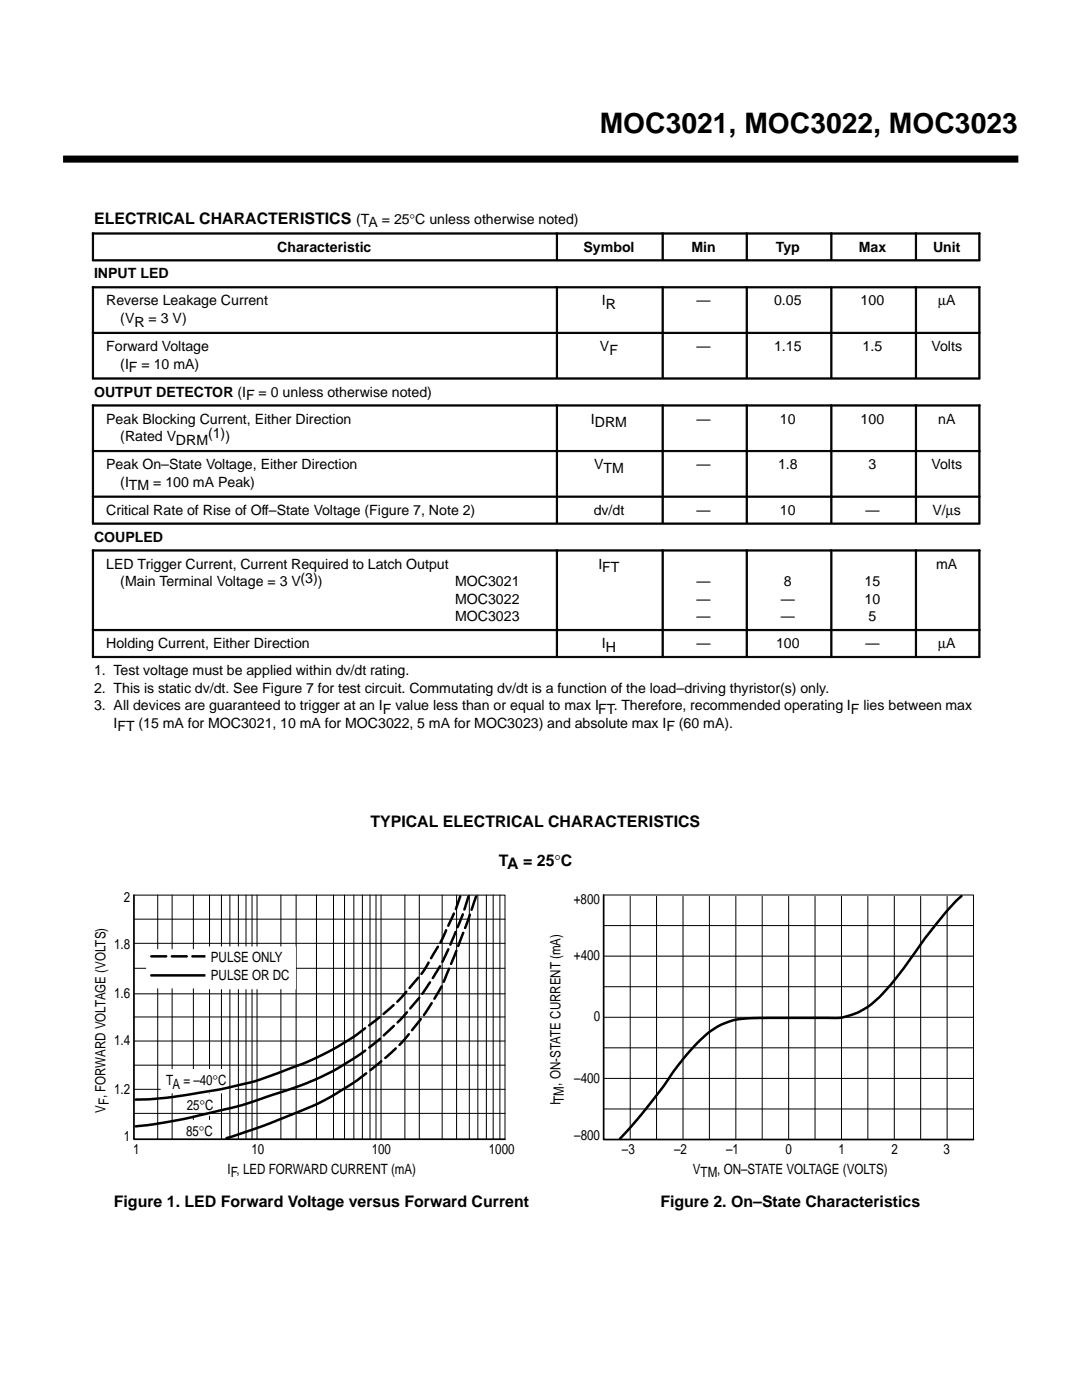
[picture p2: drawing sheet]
<svg xmlns="http://www.w3.org/2000/svg" width="216mm" height="279mm" viewBox="0 0 216 279" stroke-linecap="round" stroke-linejoin="round" font-family="sans-serif">
<defs><g id="words">
<text font-size="5.6" x="119.7" y="26.5">MOC3021, MOC3022, MOC3023</text>
<g font-size="3.2">
<text x="18.8" y="44.7">ELECTRICAL CHARACTERISTICS</text>
<text x="73.9" y="165.1">TYPICAL ELECTRICAL CHARACTERISTICS</text>
<text x="99.5" y="172.8">TA = 25°C</text>
<text x="22.7" y="241">Figure 1. LED Forward Voltage versus Forward Current</text>
<text x="131.8" y="241">Figure 2. On–State Characteristics</text>
</g>
<g font-size="2.8">
<text x="71.1" y="44.7">(TA = 25°C unless otherwise noted)</text>
<text x="55.3" y="50.2">Characteristic</text>
<text x="116.4" y="50.2">Symbol</text>
<text x="138" y="50.2">Min</text>
<text x="154.8" y="50.2">Typ</text>
<text x="171.3" y="50.2">Max</text>
<text x="186.2" y="50.2">Unit</text>
<text x="18.8" y="55.6">INPUT LED</text>
<text x="21.2" y="61">Reverse Leakage Current</text>
<text x="24" y="64.5">(VR = 3 V)</text>
<text x="120.1" y="61">IR</text>
<text x="139" y="61">—</text>
<text x="154.5" y="61">0.05</text>
<text x="171.7" y="61">100</text>
<text x="187.2" y="61">µA</text>
<text x="21.2" y="70.1">Forward Voltage</text>
<text x="119.7" y="70.1">VF</text>
<text x="139" y="70.1">—</text>
<text x="154.5" y="70.1">1.15</text>
<text x="172.1" y="70.1">1.5</text>
<text x="185.9" y="70.1">Volts</text>
<text x="24" y="73.6">(IF = 10 mA)</text>
<text x="18.8" y="79.2">OUTPUT DETECTOR (IF = 0 unless otherwise noted)</text>
<text x="21.2" y="84.5">Peak Blocking Current, Either Direction</text>
<text x="24" y="88.1">(Rated VDRM(1))</text>
<text x="117.9" y="84.5">IDRM</text>
<text x="139" y="84.5">—</text>
<text x="155.6" y="84.5">10</text>
<text x="171.7" y="84.5">100</text>
<text x="187.2" y="84.5">nA</text>
<text x="21.2" y="93.6">Peak On–State Voltage, Either Direction</text>
<text x="118.5" y="93.6">VTM</text>
<text x="139" y="93.6">—</text>
<text x="155.2" y="93.6">1.8</text>
<text x="173.3" y="93.6">3</text>
<text x="185.9" y="93.6">Volts</text>
<text x="24" y="97.2">(ITM = 100 mA Peak)</text>
<text x="21.2" y="102.7">Critical Rate of Rise of Off–State Voltage (Figure 7, Note 2)</text>
<text x="118.5" y="102.7">dv/dt</text>
<text x="139" y="102.7">—</text>
<text x="155.6" y="102.7">10</text>
<text x="172.7" y="102.7">—</text>
<text x="186.1" y="102.7">V/µs</text>
<text x="18.8" y="108.1">COUPLED</text>
<text x="21.2" y="113.5">LED Trigger Current, Current Required to Latch Output</text>
<text x="119.4" y="113.5">IFT</text>
<text x="186.8" y="113.5">mA</text>
<text x="24" y="117">(Main Terminal Voltage = 3 V(3))</text>
<text x="90.8" y="117">MOC3021</text>
<text x="139" y="117">—</text>
<text x="156.4" y="117">8</text>
<text x="172.5" y="117">15</text>
<text x="90.8" y="120.5">MOC3022</text>
<text x="90.8" y="124">MOC3023</text>
<text x="139" y="120.5">—</text>
<text x="139" y="124">—</text>
<text x="155.8" y="120.5">—</text>
<text x="155.8" y="124">—</text>
<text x="172.5" y="120.5">10</text>
<text x="173.3" y="124">5</text>
<text x="21.2" y="129.4">Holding Current, Either Direction</text>
<text x="120.1" y="129.4">IH</text>
<text x="139" y="129.4">—</text>
<text x="154.8" y="129.4">100</text>
<text x="172.7" y="129.4">—</text>
<text x="187.2" y="129.4">µA</text>
<text x="18.8" y="134.7">1. Test voltage must be applied within dv/dt rating.</text>
<text x="18.8" y="138.3">2. This is static dv/dt. See Figure 7 for test circuit. Commutating dv/dt is a function of the load–driving thyristor(s) only.</text>
<text x="18.8" y="141.8">3. All devices are guaranteed to trigger at an IF value less than or equal to max IFT. Therefore, recommended operating IF lies between max</text>
<text x="24.7" y="179.9">2</text>
<text x="114.5" y="180.4">+800</text>
<text x="22.8" y="189.4">1.8</text>
<text x="114.5" y="191.6">+400</text>
<text x="42.1" y="192.1">PULSE ONLY</text>
<text x="42.1" y="195.6">PULSE OR DC</text>
<text x="22.8" y="199.3">1.6</text>
<text x="118.5" y="203.8">0</text>
<text x="22.8" y="208.5">1.4</text>
<text x="22.8" y="218.3">1.2</text>
<text x="33.1" y="216.6">T</text>
<text x="34.4" y="217.3">A = –40</text>
<text x="37.3" y="221.5">25°C</text>
<text x="42.4" y="216.6">°C</text>
<text x="111.8" y="220.6" transform="rotate(-90 111.8 220.6)">ITM, ON-STATE CURRENT (mA)</text>
<text x="114.6" y="216.1">–400</text>
<text x="21" y="222" transform="rotate(-90 21 222)">VF, FORWARD VOLTAGE (VOLTS)</text>
<text x="24.7" y="227.7">1</text>
<text x="37.1" y="226.7">85°C</text>
<text x="114.6" y="227.5">–800</text>
<text x="26.6" y="230.4">1</text>
<text x="50.2" y="230.4">10</text>
<text x="74.2" y="230.4">100</text>
<text x="97.5" y="230.4">1000</text>
<text x="124.1" y="230.4">–3</text>
<text x="134.5" y="230.4">–2</text>
<text x="144.9" y="230.4">–1</text>
<text x="156.7" y="230.4">0</text>
<text x="167.3" y="230.4">1</text>
<text x="177.9" y="230.4">2</text>
<text x="188.3" y="230.4">3</text>
<text x="45.4" y="234.3">IF, LED FORWARD CURRENT (mA)</text>
<text x="138.2" y="234.3">VTM, ON–STATE VOLTAGE (VOLTS)</text>
</g>
<text font-size="2.8" fill="#fff" x="18.8" y="145.3">3. IFT (15 mA for MOC3021, 10 mA for MOC3022, 5 mA for MOC3023) and absolute max IF (60 mA).</text>
</g></defs>
<g fill="#000" stroke="#000" stroke-width=".2">
<path d="M18.4 46.5h.3v5.3h-.3zM18.4 46.5h92.6v.2h-92.6zM18.4 51.8h177.1v.3h-177.1zM18.4 57.2h.3v9.1h-.3zM18.4 57.2h92.6v.3h-92.6zM111 46.5h.2v5.3h-.2zM111 46.5h21.1v.2h-21.1zM111 57.2h.2v9.1h-.2zM111 57.2h21.1v.3h-21.1zM132.1 46.5h.2v5.3h-.2zM132.1 46.5h16.8v.2h-16.8zM132.1 57.2h.2v9.1h-.2z"/>
<path d="M132.1 57.2h16.8v.3h-16.8zM148.9 46.5h.2v5.3h-.2zM148.9 46.5h16.8v.2h-16.8zM148.9 57.2h.2v9.1h-.2zM148.9 57.2h16.8v.3h-16.8zM165.8 46.5h.2v5.3h-.2zM165.8 46.5h16.8v.2h-16.8zM165.8 57.2h.2v9.1h-.2zM165.8 57.2h16.8v.3h-16.8zM182.6 46.5h.3v5.3h-.3zM182.6 46.5h12.9v.2h-12.9zM182.6 57.2h.3v9.1h-.3z"/>
<path d="M182.6 57.2h12.9v.3h-12.9zM195.3 46.5h.2v5.3h-.2zM195.3 57.2h.2v9.1h-.2zM18.4 66.3h.3v9.1h-.3zM18.4 66.3h92.6v.3h-92.6zM18.4 75.4h177.1v.3h-177.1zM111 66.3h.2v9.1h-.2zM111 66.3h21.1v.3h-21.1zM132.1 66.3h.2v9.1h-.2zM132.1 66.3h16.8v.3h-16.8zM148.9 66.3h.2v9.1h-.2zM148.9 66.3h16.8v.3h-16.8z"/>
<path d="M165.8 66.3h.2v9.1h-.2zM165.8 66.3h16.8v.3h-16.8zM182.6 66.3h.3v9.1h-.3zM182.6 66.3h12.9v.3h-12.9zM195.3 66.3h.2v9.1h-.2zM18.4 80.8h.3v9.1h-.3zM18.4 80.8h92.6v.2h-92.6zM18.4 89.9h.3v9.1h-.3zM18.4 89.9h92.6v.2h-92.6zM18.4 99h.3v5.4h-.3zM18.4 99h92.6v.2h-92.6zM111 80.8h.2v9.1h-.2z"/>
<path d="M111 80.8h21.1v.2h-21.1zM111 89.9h.2v9.1h-.2zM111 89.9h21.1v.2h-21.1zM111 99h.2v5.4h-.2zM111 99h21.1v.2h-21.1zM132.1 80.8h.2v9.1h-.2zM132.1 80.8h16.8v.2h-16.8zM132.1 89.9h.2v9.1h-.2zM132.1 89.9h16.8v.2h-16.8zM132.1 99h.2v5.4h-.2zM132.1 99h16.8v.2h-16.8zM148.9 80.8h.2v9.1h-.2z"/>
<path d="M148.9 80.8h16.8v.2h-16.8zM148.9 89.9h.2v9.1h-.2zM148.9 89.9h16.8v.2h-16.8zM148.9 99h.2v5.4h-.2zM148.9 99h16.8v.2h-16.8zM165.8 80.8h.2v9.1h-.2zM165.8 80.8h16.8v.2h-16.8zM165.8 89.9h.2v9.1h-.2zM165.8 89.9h16.8v.2h-16.8zM165.8 99h.2v5.4h-.2zM165.8 99h16.8v.2h-16.8zM182.6 80.8h.3v9.1h-.3z"/>
<path d="M182.6 80.8h12.9v.2h-12.9zM182.6 89.9h.3v9.1h-.3zM182.6 89.9h12.9v.2h-12.9zM182.6 99h.3v5.4h-.3zM182.6 99h12.9v.2h-12.9zM195.3 80.8h.2v9.1h-.2zM195.3 89.9h.2v9.1h-.2zM195.3 99h.2v5.4h-.2zM18.4 104.4h177.1v.2h-177.1zM18.4 109.7h.3v15.9h-.3zM18.4 109.7h92.6v.3h-92.6zM111 109.7h.2v15.9h-.2z"/>
<path d="M111 109.7h21.1v.3h-21.1zM132.1 109.7h.2v15.9h-.2zM132.1 109.7h16.8v.3h-16.8zM148.9 109.7h.2v15.9h-.2zM148.9 109.7h16.8v.3h-16.8zM165.8 109.7h.2v15.9h-.2zM165.8 109.7h16.8v.3h-16.8zM182.6 109.7h.3v15.9h-.3zM182.6 109.7h12.9v.3h-12.9zM195.3 109.7h.2v15.9h-.2zM18.4 125.6h.3v5.4h-.3zM18.4 125.6h92.6v.3h-92.6z"/>
<path d="M18.4 131h177.1v.2h-177.1zM111 125.6h.2v5.4h-.2zM111 125.6h21.1v.3h-21.1zM132.1 125.6h.2v5.4h-.2zM132.1 125.6h16.8v.3h-16.8zM148.9 125.6h.2v5.4h-.2zM148.9 125.6h16.8v.3h-16.8zM165.8 125.6h.2v5.4h-.2zM165.8 125.6h16.8v.3h-16.8zM182.6 125.6h.3v5.4h-.3zM182.6 125.6h12.9v.3h-12.9zM195.3 125.6h.2v5.4h-.2z"/>
</g>
<g fill="none" stroke="#000" stroke-width=".2">
<path d="M31.5 178.6v48.8M34.3 178.6v48.8M38.6 178.6v48.8M41.8 178.6v48.8M44.2 178.6v48.8M47.6 178.6v48.8M49.1 178.6v48.8M50.3 178.6v48.8M51.3 178.6v48.8M56 178.6v48.8M59.1 178.6v48.8M63.1 178.6v48.8"/>
<path d="M66.5 178.6v48.8M68.7 178.6v48.8M70.6 178.6v48.8M72.3 178.6v48.8M73.8 178.6v48.8M75 178.6v48.8M76 178.6v48.8M80.8 178.6v48.8M83.7 178.6v48.8M88.2 178.6v48.8M91.1 178.6v48.8M93.6 178.6v48.8"/>
<path d="M95.3 178.6v48.8M97 178.6v48.8M98.4 178.6v48.8M99.7 178.6v48.8M26.7 183.4h74.1M26.7 188.3h74.1M26.7 193.2h74.1M26.7 198.3h74.1M26.7 203h74.1M26.7 207.8h74.1M26.7 212.6h74.1"/>
</g>
<g fill="#fff">
<path d="M36 223.5h7.7v4.4h-7.7z" fill-rule="evenodd"/>
<path d="M36.2 218.3h7.9v4.4h-7.9z" fill-rule="evenodd"/>
</g>
<g fill="none" stroke="#000" stroke-width=".2">
<path d="M26.7 178.6h74.1v48.8M120.4 178.6h73.8v48.8M125.7 178.9v48.5M131 178.9v48.5M136.3 178.9v48.5M141.5 178.9v48.5M146.8 178.9v48.5M152.1 178.9v48.5M157.4 178.9v48.5M162.6 178.9v48.5M167.9 178.9v48.5M173.2 178.9v48.5"/>
<path d="M178.4 178.9v48.5M183.7 178.9v48.5M189 178.9v48.5M120.4 196.9h73.8M120.4 190.8h73.8M120.4 184.7h73.8M120.4 215.2h73.8M120.4 209.1h73.8M120.4 203h73.8M120.4 221.3h73.8"/>
</g>
<path d="M26.7 178.6v48.8h74.1M120.4 178.6v48.8h73.8" fill="none" stroke="#000" stroke-width=".34"/>
<path d="M191.8 178.8l-2.6 2.7-3.1 3.8-5.9 8.1-2.5 3.1-2.4 2.6-1.9 1.7-2.3 1.3-3.4 1-18.9 .2-2.7 .4-2.9 1.2-2.5 1.8-3.5 3.6-2.1 2.6-2.7 3.9-3.6 4.7-5.1 5.8M70.4 211.3l-4 2.5-4 1.9-3.5 1.3-10.3 3.5-12.3 2.9-5.8 1-3.4 .4M70.6 216l-4.5 2.9-3.9 1.9-9.8 3.9-7.2 2.4" fill="none" stroke="#000" stroke-width=".5"/>
<path d="M93.5 178.9l-1.3 3.9-3.6 8.6-1.9 3.3-2.5 3.8-3.8 4.5-2.2 2.1-3.9 3.4-3.9 2.8M95 178.9l-2.1 6-4.6 11.6-3.5 5.7-3.6 4.6-1.5 1.8-4.2 3.7-4.9 3.7" fill="none" stroke="#000" stroke-width=".5" stroke-dasharray="2.8 1"/>
<path d="M29.2 189.4h16.3v7.9h-16.3z" fill-rule="evenodd" fill="#fff"/>
<path d="M30.2 190.9h11.2" fill="none" stroke="#000" stroke-width=".5" stroke-dasharray="3 1.1"/>
<path d="M30.2 194.7h11.2" fill="none" stroke="#000" stroke-width=".5"/>
<path d="M26.7 217.4h74.1M26.7 222.2h74.1" fill="none" stroke="#000" stroke-width=".2"/>
<path d="M32 213.4h14.9v4.8h-14.9z" fill-rule="evenodd" fill="#fff"/>
<path d="M91.8 178.9l-.9 2.8-2.7 5.7-3.8 6.6-5.3 6.1-4.1 3.5-4.4 3.3" fill="none" stroke="#000" stroke-width=".5" stroke-dasharray="2.7 1"/>
<path d="M70.6 206.9l-4.3 2.6-4.4 2.2-11 4.1-6.6 1.5-7 1.2-4.8 .7-5.4 .3" fill="none" stroke="#000" stroke-width=".5"/>
<path d="M45.9 178.6v48.8" fill="none" stroke="#000" stroke-width=".2"/>
<path d="M41 188.9h18v8.5h-18z" fill-rule="evenodd" fill="#fff"/>
<path d="M12.6 31.8h190.6" fill="none" stroke="#000" stroke-width="1.4" stroke-linecap="butt"/>
<use href="#words"/>
</svg>
